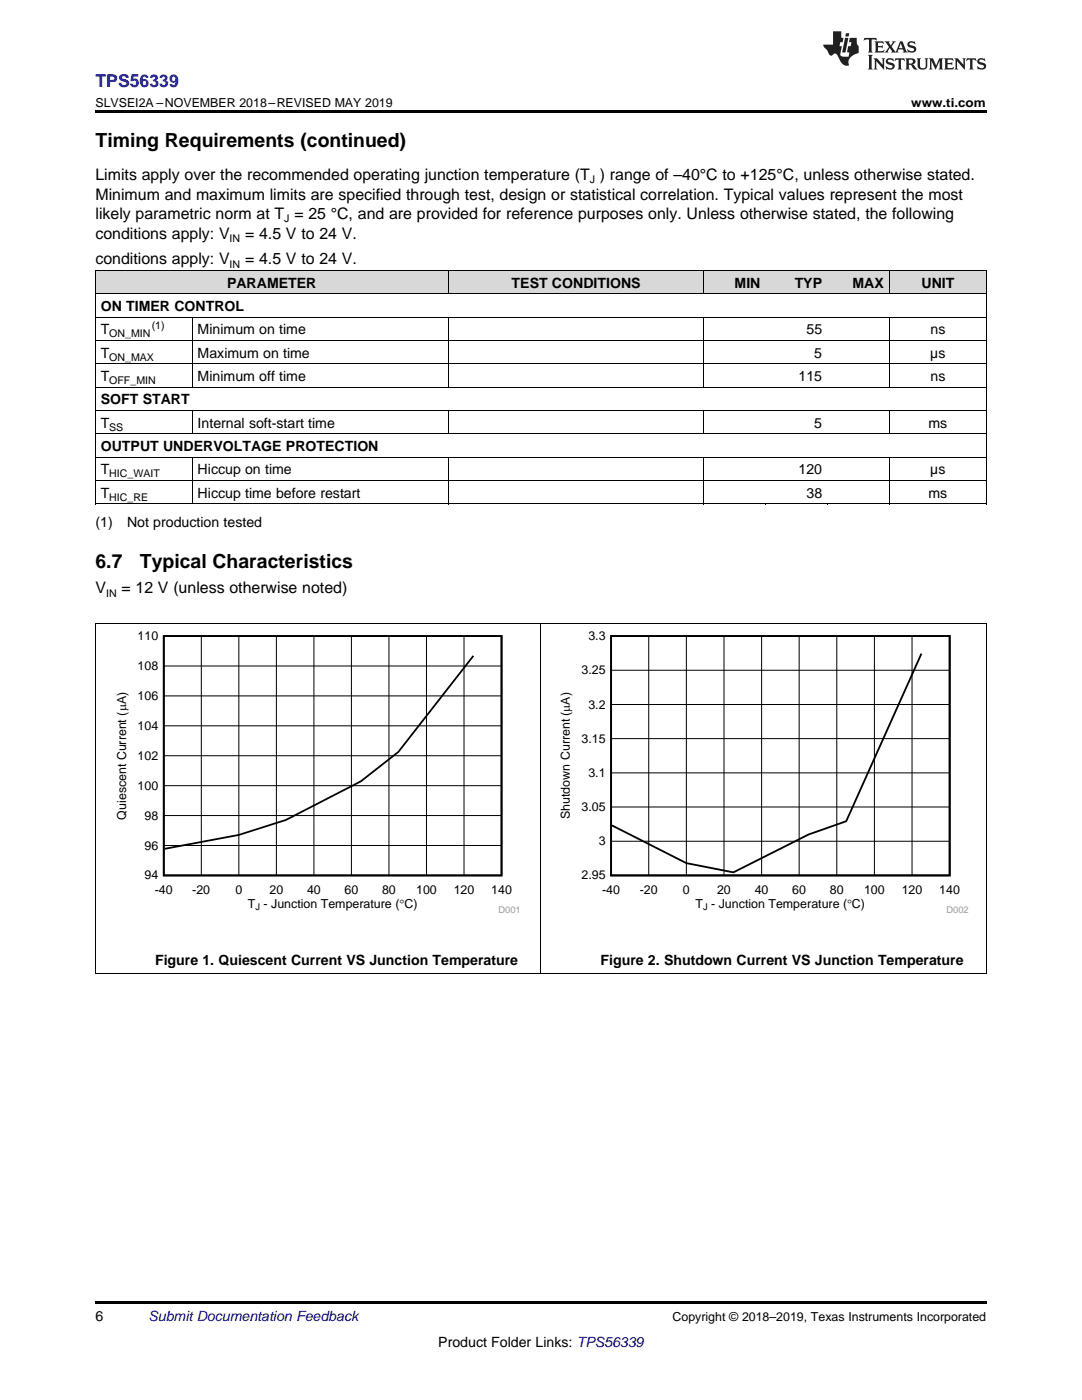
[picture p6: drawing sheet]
<svg xmlns="http://www.w3.org/2000/svg" width="216mm" height="279mm" viewBox="0 0 216 279" stroke-linecap="round" stroke-linejoin="round" font-family="sans-serif">
<defs><g id="words">
<g font-size="3.9">
<text x="19" y="29.3">Timing Requirements (continued)</text>
<text x="19" y="113.3">6.7</text>
<text x="27.9" y="113.3">Typical Characteristics</text>
</g>
<text font-size="3.5" fill="#00f" x="19" y="17.3">TPS56339</text>
<g font-size="3.2">
<text x="19" y="36">Limits apply over the recommended operating junction temperature (T ) range of –40°C to +125°C, unless otherwise stated.</text>
<text x="19" y="39.9">Minimum and maximum limits are specified through test, design or statistical correlation. Typical values represent the most</text>
<text x="19" y="43.7">likely parametric norm at T = 25 °C, and are provided for reference purposes only. Unless otherwise stated, the following</text>
<text x="19" y="47.6">conditions apply: V</text>
<text x="48.9" y="47.6">= 4.5 V to 24 V.</text>
<text x="19" y="52.8">conditions apply: V</text>
<text x="48.9" y="52.8">= 4.5 V to 24 V.</text>
<text x="19" y="118.4">V</text>
<text x="24.2" y="118.4">= 12 V (unless otherwise noted)</text>
</g>
<g font-size="2.8">
<text x="45.3" y="57.4">PARAMETER</text>
<text x="102.1" y="57.4">TEST CONDITIONS</text>
<text x="146.6" y="57.4">MIN</text>
<text x="158.6" y="57.4">TYP</text>
<text x="170.1" y="57.4">MAX</text>
<text x="183.9" y="57.4">UNIT</text>
<text x="20.1" y="62.1">ON TIMER CONTROL</text>
<text x="20.1" y="66.7">T</text>
<text x="20.1" y="71.4">T</text>
<text x="39.4" y="66.7">Minimum on time</text>
<text x="39.4" y="71.4">Maximum on time</text>
<text x="160.9" y="66.7">55</text>
<text x="162.5" y="71.4">5</text>
<text x="185.6" y="71.4">µs</text>
<text x="185.7" y="66.7">ns</text>
<text x="20.1" y="76.1">T</text>
<text x="39.4" y="76.1">Minimum off time</text>
<text x="159.3" y="76.1">115</text>
<text x="185.7" y="76.1">ns</text>
<text x="20.1" y="80.7">SOFT START</text>
<text x="20.1" y="85.4">T</text>
<text x="39.4" y="85.4">Internal soft-start time</text>
<text x="162.5" y="85.4">5</text>
<text x="185.3" y="85.4">ms</text>
<text x="20.1" y="90">OUTPUT UNDERVOLTAGE PROTECTION</text>
<text x="20.1" y="94.7">T</text>
<text x="39.4" y="94.7">Hiccup on time</text>
<text x="159.3" y="94.7">120</text>
<text x="185.6" y="94.7">µs</text>
<text x="20.1" y="99.3">T</text>
<text x="39.4" y="99.3">Hiccup time before restart</text>
<text x="160.9" y="99.3">38</text>
<text x="185.3" y="99.3">ms</text>
<text x="19" y="105.2">(1)</text>
<text x="25.4" y="105.2">Not production tested</text>
<text x="30.9" y="192.6">Figure 1. Quiescent Current VS Junction Temperature</text>
<text x="119.8" y="192.6">Figure 2. Shutdown Current VS Junction Temperature</text>
<text x="19" y="263.6">6</text>
<text x="87.5" y="268.9">Product Folder Links: TPS56339</text>
</g>
<text font-size="2.8" fill="#0000c8" x="29.6" y="263.6">Submit Documentation Feedback</text>
<g font-size="2.5">
<text x="19" y="21.4">SLVSEI2A –NOVEMBER 2018–REVISED MAY 2019</text>
<text x="181.8" y="21.4">www.ti.com</text>
<text x="27.4" y="127.8">110</text>
<text x="117.4" y="127.8">3.3</text>
<text x="27.4" y="133.7">108</text>
<text x="116" y="134.6">3.25</text>
<text x="27.4" y="139.7">106</text>
<text x="117.4" y="141.4">3.2</text>
<text x="27.4" y="145.7">104</text>
<text x="116" y="148.2">3.15</text>
<text x="27.4" y="151.6">102</text>
<text x="117.4" y="155.1">3.1</text>
<text x="27.4" y="157.6">100</text>
<text x="116" y="161.9">3.05</text>
<text x="25.2" y="163.6" transform="rotate(-90 25.2 163.6)">Quiescent Current (PA)</text>
<text x="28.8" y="163.6">98</text>
<text x="113.7" y="163.5" transform="rotate(-90 113.7 163.5)">Shutdown Current (PA)</text>
<text x="28.8" y="169.5">96</text>
<text x="119.5" y="168.7">3</text>
<text x="28.8" y="175.5">94</text>
<text x="30.9" y="178.3">-40</text>
<text x="38.4" y="178.3">-20</text>
<text x="47" y="178.3">0</text>
<text x="53.8" y="178.3">20</text>
<text x="61.3" y="178.3">40</text>
<text x="68.7" y="178.3">60</text>
<text x="76.2" y="178.3">80</text>
<text x="83" y="178.3">100</text>
<text x="90.5" y="178.3">120</text>
<text x="98" y="178.3">140</text>
<text x="116" y="175.5">2.95</text>
<text x="120.2" y="178.3">-40</text>
<text x="127.7" y="178.3">-20</text>
<text x="136.3" y="178.3">0</text>
<text x="143.1" y="178.3">20</text>
<text x="150.6" y="178.3">40</text>
<text x="158.1" y="178.3">60</text>
<text x="165.6" y="178.3">80</text>
<text x="172.4" y="178.3">100</text>
<text x="179.9" y="178.3">120</text>
<text x="187.4" y="178.3">140</text>
<text x="49.5" y="181.2">T - Junction Temperature (qC)</text>
<text x="138.8" y="181.2">T - Junction Temperature (qC)</text>
<text x="134.2" y="263.6">Copyright © 2018–2019, Texas Instruments Incorporated</text>
</g>
<g font-size="2.1">
<text x="117.7" y="36.6">J</text>
<text x="56.7" y="44.4">J</text>
<text x="45.8" y="48.3">IN</text>
<text x="45.8" y="53.4">IN</text>
<text x="30.3" y="65.6">(1)</text>
<text x="21.8" y="67.3">ON_MIN</text>
<text x="21.8" y="72">ON_MAX</text>
<text x="21.8" y="76.6">OFF_MIN</text>
<text x="21.8" y="85.9">SS</text>
<text x="21.8" y="95.2">HIC_WAIT</text>
<text x="21.8" y="99.9">HIC_RE</text>
<text x="21.2" y="119.1">IN</text>
</g>
<g font-size="1.9">
<text x="51" y="181.6">J</text>
<text x="140.3" y="181.6">J</text>
</g>
<g font-size="1.9" fill="#999">
<text x="99.5" y="182.3">D001</text>
<text x="188.9" y="182.3">D002</text>
</g>
</g></defs>
<g fill="#d8d8d8">
<path d="M19 54h19.4v4.7h-19.4z"/>
<path d="M38.4 54h51.1v4.7h-51.1z"/>
<path d="M89.5 54h51v4.7h-51z"/>
<path d="M140.5 54h12.3v4.7h-12.3z"/>
<path d="M152.8 54h12.3v4.7h-12.3z"/>
<path d="M165.1 54h12.4v4.7h-12.4z"/>
<path d="M177.5 54h19.3v4.7h-19.3z"/>
</g>
<path d="M19 22h177.8v.5h-177.8zM19 100.6h.2zM89.4 100.6h.1zM140.4 100.6h.1zM152.7 100.6h.1zM165 100.6h.1zM177.4 100.6h.1zM196.7 100.6h.1zM19 259.7h177.8v.5h-177.8z" fill="#000"/>
<g fill="none" stroke="#000" stroke-width=".2">
<path d="M19 58.6h177.8M19 54h177.8M19.1 54v46.6M89.4 54v4.7M140.5 54v4.7M177.4 54v4.7M196.8 54v46.6M19 77.3h177.8M19 72.6h177.8M19 68h177.8M19 63.3h177.8M38.3 63.3v14"/>
<path d="M89.4 63.3v14M140.5 63.3v14M177.4 63.3v14M19 95.9h177.8M19 91.2h177.8M19 86.6h177.8M19 81.9h177.8M38.3 82v4.6M38.3 91.3v9.3M89.4 82v4.6M89.4 91.3v9.3M140.5 82v4.6"/>
<path d="M140.5 91.3v9.3M177.4 82v4.6M177.4 91.3v9.3M19 100.6h177.8M19 124.4h177.8M19.1 124.4v69.9M32.7 138.9h67.4M32.7 132.9h67.4M40.2 126.9v47.8M47.7 126.9v47.8M55.1 126.9v47.8M62.6 126.9v47.8"/>
<path d="M70.1 126.9v47.8M77.6 126.9v47.8M85.1 126.9v47.8M92.6 126.9v47.8M107.9 124.4v69.9M121.9 133.8h67.6M129.4 126.9v47.8M137 126.9v47.8M144.5 126.9v47.8M152 126.9v47.8M159.5 126.9v47.8M167 126.9v47.8"/>
<path d="M174.5 126.9v47.8M182 126.9v47.8M196.8 124.4v69.9M32.7 156.8h67.4M32.7 150.8h67.4M32.7 144.9h67.4M121.9 154.2h67.6M121.9 147.4h67.6M121.9 140.6h67.6M32.7 168.7h67.4M32.7 162.8h67.4M121.9 167.9h67.6"/>
<path d="M121.9 161.1h67.6M19 194.3h177.8"/>
</g>
<path d="M32.7 126.9h67.4v47.8h-67.4zM94.5 130.9l-15 19.2-7.5 5.8-15 7.7-9.3 3-14.9 2.8" fill="none" stroke="#000" stroke-width=".36"/>
<path d="M121.9 126.9h67.6v47.8h-67.6zM183.9 130.4l-15 33.5-7.6 2.6-15 7.6-9.3-1.8-14.9-7.6" fill="none" stroke="#000" stroke-width=".37"/>
<g fill="#231f20">
<path d="M172.5 7.6l-.1 .5 .4-.2h.6v.1v2.1l-.2 .4h.9l-.2-.4v-2.1l.1-.1h.5l.5 .2-.2-.5zM174.5 8.3l.2 .3v1.5l-.2 .4h1.8l.2-.6a1.04 1.04 0 0 1-1.3 .2v-.7h.6l.3 .2v-.6l-.3 .2h-.6v-.6l.8-.1 .4 .3-.2-.5zM176.5 8.3l.9 1.1-.9 1.1h.8l-.2-.2 .4-.7 .5 .7-.2 .2h1.5l-.2-.2 .2-.4h.9l.1 .4-.2 .2h1l-.3-.3-.7-1.9h-.5l-.9 2-.8-1 .9-1h-.8l.1 .3-.4 .5-.3-.6 .1-.2zM179.7 8.6l.4 1h-.7zM181.3 8.4a.63 .63 0 0 0-.2 .7 .63 .63 0 0 0 .6 .4l.6 .2 .1 .2a.75 .75 0 0 1-.7 .4 .75 .75 0 0 1-.6-.5l.1 .7 .1-.1a1.11 1.11 0 0 0 1.5-.6 1.13 1.13 0 0 0-1.2-.8l-.1-.4a1.04 1.04 0 0 1 1.2 .2l-.2-.5-.2 .1-.4-.2zM173.2 10.9l.2 .4v2.2l-.2 .4h1l-.3-.4v-2.2l.3-.4zM174.3 11.6l.3 .4v1.5l-.3 .4h.8l-.2-.4v-1.3l1.5 1.7v-1.9l.2-.4h-.7l.2 .4v.9l-1.1-1.3zM177 11.8a.62 .62 0 0 0-.2 .7 .62 .62 0 0 0 .6 .4l.6 .1 .1 .3a.76 .76 0 0 1-.7 .3 .76 .76 0 0 1-.7-.4l.2 .7 .1-.1a1.11 1.11 0 0 0 1.5-.6 1.13 1.13 0 0 0-1.2-.8l-.1-.4a1.04 1.04 0 0 1 1.2 .2l-.2-.6-.2 .1-.5-.1zM178.7 11.6l-.2 .6a.61 .61 0 0 1 .8-.3v1.6l-.2 .4h.9l-.2-.4v-1.6a.63 .63 0 0 1 .7 .3l-.1-.6zM180.6 11.6l.3 .4v1.5l-.3 .4h1l-.2-.2-.1-.8 .6 .2a.76 .76 0 0 0 1.2 .7l-1-1a.58 .58 0 0 0 .6-.5 .58 .58 0 0 0-.5-.6zM181.4 11.9h.1a.45 .45 0 0 1 .5 .1 .45 .45 0 0 1 .1 .5l-.8 .2zM182.9 11.6l.2 .2a2.17 2.17 0 0 0 .3 1.9 .99 .99 0 0 0 1.6-.6v-1.1l.2-.4h-.7l.2 .2a1.92 1.92 0 0 1-.2 1.8 .6 .6 0 0 1-.9-.5v-1.1l.2-.4zM185.4 11.6l.2 .4v1.5l-.2 .4h.7l-.2-.4v-1.4l.8 1.8 .8-1.8v1.4l-.2 .4h.9l-.2-.4v-1.5l.2-.4h-.8l-.6 1.5-.6-1.5zM188.4 11.6l.2 .4v1.5l-.2 .4h1.8l.1-.6a1.04 1.04 0 0 1-1.2 .1v-.6h.5l.4 .2v-.6l-.4 .2h-.5v-.7h.8l.3 .3-.1-.6zM190.5 11.6l.2 .4v1.5l-.2 .4h.7l-.2-.4v-1.3l1.5 1.7v-1.9l.2-.4h-.7l.2 .4v.9l-1.1-1.3zM192.9 11.6l-.1 .6a.61 .61 0 0 1 .7-.3l.1 1.6-.3 .4h1l-.3-.4 .1-1.6a.63 .63 0 0 1 .7 .3l-.1-.6zM195.2 11.8a.62 .62 0 0 0-.2 .7 .62 .62 0 0 0 .6 .4l.6 .1 .1 .3a.76 .76 0 0 1-.7 .3 .76 .76 0 0 1-.6-.4l.1 .7 .1-.1a1.11 1.11 0 0 0 1.6-.6 1.13 1.13 0 0 0-1.3-.8l-.1-.4a1.04 1.04 0 0 1 1.2 .2l-.1-.6-.2 .1-.5-.1z"/>
<path d="M166.2 6.3v2.6h-1.9v.4l.8 .9a.91 .91 0 0 0 1 .8 .56 .56 0 0 1 .5-.3 .56 .56 0 0 1 .5 .3l.4 .8a1.53 1.53 0 0 0 1.9 1.2 1.54 1.54 0 0 1 1-2.1l.9-.3v-1.4a1.52 1.52 0 0 1-.4-1.6h-1.3l-.2 .8h.5l-.2 .8h-.5l-.1 1v.2l.4 .1-.2 .8a1.93 1.93 0 0 1-1.6-.3l.3-1.8h-.5l.2-.8h.4l.2-.8h-.4v-1.3zM168.6 7.6l-.6 2.9h.7l.6-2.9zM168.8 6.6l-.1 .7h.6l.2-.7z"/>
</g>
<use href="#words"/>
</svg>
